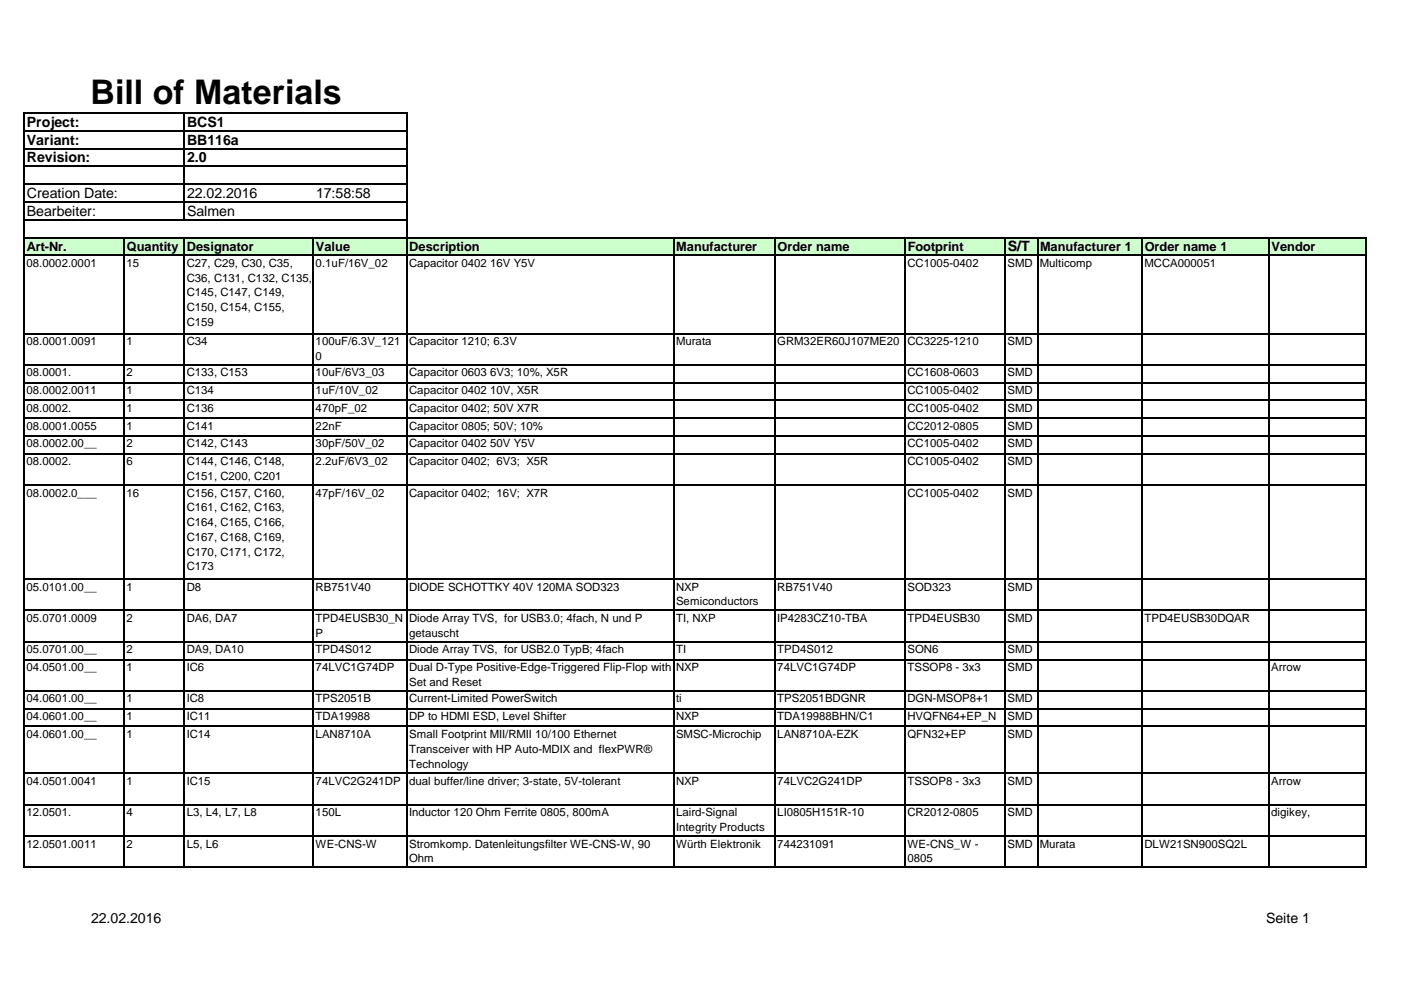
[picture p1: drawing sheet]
<svg xmlns="http://www.w3.org/2000/svg" width="297mm" height="210mm" viewBox="0 0 297 210" stroke-linecap="round" stroke-linejoin="round" font-family="sans-serif">
<defs><g id="words">
<text font-size="7.2" x="19.2" y="22.1">Bill of Materials</text>
<g font-size="3">
<text x="5.7" y="26.9">Project:</text>
<text x="39.7" y="26.9">BCS1</text>
<text x="5.7" y="30.6">Variant:</text>
<text x="5.7" y="34.4">Revision:</text>
<text x="39.7" y="30.6">BB116a</text>
<text x="39.7" y="34.4">2.0</text>
<text x="5.7" y="42">Creation Date:</text>
<text x="39.7" y="42">22.02.2016</text>
<text x="67" y="42">17:58:58</text>
<text x="5.7" y="45.7">Bearbeiter:</text>
<text x="39.7" y="45.7">Salmen</text>
<text x="213.7" y="53.3">S/T</text>
<text x="19.3" y="195.6">22.02.2016</text>
<text x="268.4" y="195.6">Seite 1</text>
</g>
<g font-size="2.7">
<text x="5.7" y="53.2">Art-Nr.</text>
<text x="26.9" y="53.2">Quantity Designator</text>
<text x="67" y="53.2">Value</text>
<text x="86.8" y="53.2">Description</text>
<text x="143.4" y="53.2">Manufacturer</text>
<text x="164.8" y="53.2">Order name</text>
<text x="192.4" y="53.2">Footprint</text>
<text x="220.5" y="53.2">Manufacturer 1</text>
<text x="242.7" y="53.2">Order name 1</text>
<text x="269.6" y="53.2">Vendor</text>
</g>
<g font-size="2.4">
<text x="5.6" y="56.6">08.0002.0001</text>
<text x="26.8" y="56.6">15</text>
<text x="39.6" y="56.6">C27, C29, C30, C35,</text>
<text x="39.6" y="59.7">C36, C131, C132, C135,</text>
<text x="66.9" y="56.6">0.1uF/16V_02</text>
<text x="86.7" y="56.6">Capacitor 0402 16V Y5V</text>
<text x="192.4" y="56.6">CC1005-0402</text>
<text x="213.6" y="56.6">SMD Multicomp</text>
<text x="242.7" y="56.6">MCCA000051</text>
<text x="39.6" y="62.8">C145, C147, C149,</text>
<text x="39.6" y="66">C150, C154, C155,</text>
<text x="39.6" y="69.1">C159</text>
<text x="5.6" y="73.2">08.0001.0091</text>
<text x="26.8" y="73.2">1</text>
<text x="39.6" y="73.2">C34</text>
<text x="66.9" y="76.3">0</text>
<text x="66.9" y="73.2">100uF/6.3V_121</text>
<text x="86.7" y="73.2">Capacitor 1210; 6.3V</text>
<text x="143.3" y="73.2">Murata</text>
<text x="164.8" y="73.2">GRM32ER60J107ME20 CC3225-1210</text>
<text x="213.6" y="73.2">SMD</text>
<text x="5.6" y="83.6">08.0002.0011</text>
<text x="5.6" y="79.8">08.0001.</text>
<text x="26.8" y="83.6">1</text>
<text x="26.8" y="79.8">2</text>
<text x="39.6" y="83.6">C134</text>
<text x="39.6" y="79.8">C133, C153</text>
<text x="66.9" y="79.8">10uF/6V3_03</text>
<text x="66.9" y="83.6">1uF/10V_02</text>
<text x="86.7" y="79.8">Capacitor 0603 6V3; 10%, X5R</text>
<text x="86.7" y="83.6">Capacitor 0402 10V, X5R</text>
<text x="192.4" y="79.8">CC1608-0603</text>
<text x="192.4" y="83.6">CC1005-0402</text>
<text x="213.6" y="79.8">SMD</text>
<text x="213.6" y="83.6">SMD</text>
<text x="5.6" y="87.3">08.0002.</text>
<text x="26.8" y="87.3">1</text>
<text x="39.6" y="87.3">C136</text>
<text x="66.9" y="87.3">470pF_02</text>
<text x="86.7" y="87.3">Capacitor 0402; 50V X7R</text>
<text x="192.4" y="87.3">CC1005-0402</text>
<text x="213.6" y="87.3">SMD</text>
<text x="5.6" y="91.1">08.0001.0055</text>
<text x="5.6" y="94.9">08.0002.00__</text>
<text x="26.8" y="91.1">1</text>
<text x="26.8" y="94.9">2</text>
<text x="39.6" y="91.1">C141</text>
<text x="39.6" y="94.9">C142, C143</text>
<text x="66.9" y="94.9">30pF/50V_02</text>
<text x="66.9" y="91.1">22nF</text>
<text x="86.7" y="94.9">Capacitor 0402 50V Y5V</text>
<text x="86.7" y="91.1">Capacitor 0805; 50V; 10%</text>
<text x="192.4" y="91.1">CC2012-0805</text>
<text x="192.4" y="94.9">CC1005-0402</text>
<text x="213.6" y="91.1">SMD</text>
<text x="213.6" y="94.9">SMD</text>
<text x="5.6" y="98.6">08.0002.</text>
<text x="26.8" y="98.6">6</text>
<text x="39.6" y="101.8">C151, C200, C201</text>
<text x="39.6" y="98.6">C144, C146, C148,</text>
<text x="66.9" y="98.6">2.2uF/6V3_02</text>
<text x="86.7" y="98.6">Capacitor 0402; 6V3; X5R</text>
<text x="192.4" y="98.6">CC1005-0402</text>
<text x="213.6" y="98.6">SMD</text>
<text x="5.6" y="105.3">08.0002.0___</text>
<text x="26.8" y="105.3">16</text>
<text x="39.6" y="105.3">C156, C157, C160,</text>
<text x="66.9" y="105.3">47pF/16V_02</text>
<text x="86.7" y="105.3">Capacitor 0402; 16V; X7R</text>
<text x="192.4" y="105.3">CC1005-0402</text>
<text x="213.6" y="105.3">SMD</text>
<text x="39.6" y="108.4">C161, C162, C163,</text>
<text x="39.6" y="111.5">C164, C165, C166,</text>
<text x="39.6" y="114.7">C167, C168, C169,</text>
<text x="39.6" y="117.8">C170, C171, C172,</text>
<text x="5.6" y="125.2">05.0101.00__</text>
<text x="26.8" y="125.2">1</text>
<text x="39.6" y="120.9">C173</text>
<text x="39.6" y="125.2">D8</text>
<text x="66.9" y="125.2">RB751V40</text>
<text x="86.7" y="125.2">DIODE SCHOTTKY 40V 120MA SOD323</text>
<text x="143.3" y="125.2">NXP</text>
<text x="164.8" y="125.2">RB751V40</text>
<text x="192.4" y="125.2">SOD323</text>
<text x="213.6" y="125.2">SMD</text>
<text x="5.6" y="131.9">05.0701.0009</text>
<text x="26.8" y="131.9">2</text>
<text x="39.6" y="131.9">DA6, DA7</text>
<text x="66.9" y="131.9">TPD4EUSB30_N</text>
<text x="86.7" y="131.9">Diode Array TVS, for USB3.0; 4fach, N und P</text>
<text x="143.3" y="131.9">TI, NXP</text>
<text x="143.3" y="128.4">Semiconductors</text>
<text x="164.8" y="131.9">IP4283CZ10-TBA</text>
<text x="192.4" y="131.9">TPD4EUSB30</text>
<text x="213.6" y="131.9">SMD</text>
<text x="242.7" y="131.9">TPD4EUSB30DQAR</text>
<text x="66.9" y="135">P</text>
<text x="86.7" y="135">getauscht</text>
<text x="5.6" y="138.5">05.0701.00__</text>
<text x="5.6" y="142.3">04.0501.00__</text>
<text x="26.8" y="138.5">2</text>
<text x="26.8" y="142.3">1</text>
<text x="39.6" y="138.5">DA9, DA10</text>
<text x="39.6" y="142.3">IC6</text>
<text x="66.9" y="138.5">TPD4S012</text>
<text x="66.9" y="142.3">74LVC1G74DP</text>
<text x="86.7" y="142.3">Dual D-Type Positive-Edge-Triggered Flip-Flop with</text>
<text x="86.7" y="138.5">Diode Array TVS, for USB2.0 TypB; 4fach</text>
<text x="143.3" y="142.3">NXP</text>
<text x="143.3" y="138.5">TI</text>
<text x="164.8" y="142.3">74LVC1G74DP</text>
<text x="164.8" y="138.5">TPD4S012</text>
<text x="192.4" y="142.3">TSSOP8 - 3x3</text>
<text x="192.4" y="138.5">SON6</text>
<text x="213.6" y="142.3">SMD</text>
<text x="213.6" y="138.5">SMD</text>
<text x="269.5" y="142.3">Arrow</text>
<text x="5.6" y="148.9">04.0601.00__</text>
<text x="26.8" y="148.9">1</text>
<text x="39.6" y="148.9">IC8</text>
<text x="66.9" y="148.9">TPS2051B</text>
<text x="86.7" y="148.9">Current-Limited PowerSwitch</text>
<text x="86.7" y="145.4">Set and Reset</text>
<text x="143.3" y="148.9">ti</text>
<text x="164.8" y="148.9">TPS2051BDGNR</text>
<text x="192.4" y="148.9">DGN-MSOP8+1</text>
<text x="213.6" y="148.9">SMD</text>
<text x="5.6" y="152.7">04.0601.00__</text>
<text x="26.8" y="152.7">1</text>
<text x="39.6" y="152.7">IC11</text>
<text x="66.9" y="152.7">TDA19988</text>
<text x="86.7" y="152.7">DP to HDMI ESD, Level Shifter</text>
<text x="143.3" y="152.7">NXP</text>
<text x="164.8" y="152.7">TDA19988BHN/C1</text>
<text x="192.4" y="152.7">HVQFN64+EP_N</text>
<text x="213.6" y="152.7">SMD</text>
<text x="5.6" y="156.5">04.0601.00__</text>
<text x="26.8" y="156.5">1</text>
<text x="39.6" y="156.5">IC14</text>
<text x="66.9" y="156.5">LAN8710A</text>
<text x="86.7" y="156.5">Small Footprint MII/RMII 10/100 Ethernet</text>
<text x="86.7" y="159.6">Transceiver with HP Auto-MDIX and flexPWR®</text>
<text x="143.3" y="156.5">SMSC-Microchip</text>
<text x="164.8" y="156.5">LAN8710A-EZK</text>
<text x="192.4" y="156.5">QFN32+EP</text>
<text x="213.6" y="156.5">SMD</text>
<text x="5.6" y="166.4">04.0501.0041</text>
<text x="26.8" y="166.4">1</text>
<text x="39.6" y="166.4">IC15</text>
<text x="66.9" y="166.4">74LVC2G241DP</text>
<text x="86.7" y="166.4">dual buffer/line driver; 3-state, 5V-tolerant</text>
<text x="86.7" y="162.7">Technology</text>
<text x="143.3" y="166.4">NXP</text>
<text x="164.8" y="166.4">74LVC2G241DP</text>
<text x="192.4" y="166.4">TSSOP8 - 3x3</text>
<text x="213.6" y="166.4">SMD</text>
<text x="269.5" y="166.4">Arrow</text>
<text x="5.6" y="173.1">12.0501.</text>
<text x="26.8" y="173.1">4</text>
<text x="39.6" y="173.1">L3, L4, L7, L8</text>
<text x="66.9" y="173.1">150L</text>
<text x="86.7" y="173.1">Inductor 120 Ohm Ferrite 0805, 800mA</text>
<text x="143.3" y="173.1">Laird-Signal</text>
<text x="164.8" y="173.1">LI0805H151R-10</text>
<text x="192.4" y="173.1">CR2012-0805</text>
<text x="213.6" y="173.1">SMD</text>
<text x="269.5" y="173.1">digikey,</text>
<text x="5.6" y="179.7">12.0501.0011</text>
<text x="26.8" y="179.7">2</text>
<text x="39.6" y="179.7">L5, L6</text>
<text x="66.9" y="179.7">WE-CNS-W</text>
<text x="86.7" y="179.7">Stromkomp. Datenleitungsfilter WE-CNS-W, 90</text>
<text x="143.3" y="176.2">Integrity Products</text>
<text x="143.3" y="179.7">Würth Elektronik</text>
<text x="164.8" y="179.7">744231091</text>
<text x="192.4" y="179.7">WE-CNS_W -</text>
<text x="213.6" y="179.7">SMD Murata</text>
<text x="242.7" y="179.7">DLW21SN900SQ2L</text>
<text x="86.7" y="182.8">Ohm</text>
<text x="192.4" y="182.8">0805</text>
</g>
</g></defs>
<path d="M5.1 50.3h284.5v3.8h-284.5z" fill="#cfc"/>
<g fill="none" stroke="#000" stroke-width=".3">
<path d="M5.1 23.8v160.3M5.3 24h81.1M5.3 27.7h81.1M5.3 31.5h81.1M5.3 35.3h81.1M5.3 39.1h81.1M39.1 24.1v22.6M86.3 24.1v160M5.3 42.8h81.1M5.3 46.6h81.1M5.3 50.4h284.4M5.3 54.1h284.4"/>
<path d="M26.3 50.5v133.6M39.1 50.5v133.6M66.4 50.5v133.6M142.9 50.5v133.6M164.3 50.5v133.6M191.9 50.5v133.6M213.1 50.5v133.6M220 50.5v133.6M242.2 50.5v133.6M269 50.5v133.6M289.6 50.5v133.6M5.3 70.7h284.4"/>
<path d="M5.3 77.4h284.4M5.3 81.1h284.4M5.3 84.9h284.4M5.3 88.7h284.4M5.3 92.4h284.4M5.3 96.2h284.4M5.3 102.8h284.4M5.3 122.8h284.4M5.3 129.4h284.4M5.3 136.1h284.4M5.3 139.8h284.4M5.3 146.5h284.4"/>
<path d="M5.3 150.3h284.4M5.3 154h284.4M5.3 164h284.4M5.3 170.6h284.4M5.3 177.3h284.4M5.3 183.9h284.4"/>
</g>
<use href="#words"/>
</svg>
